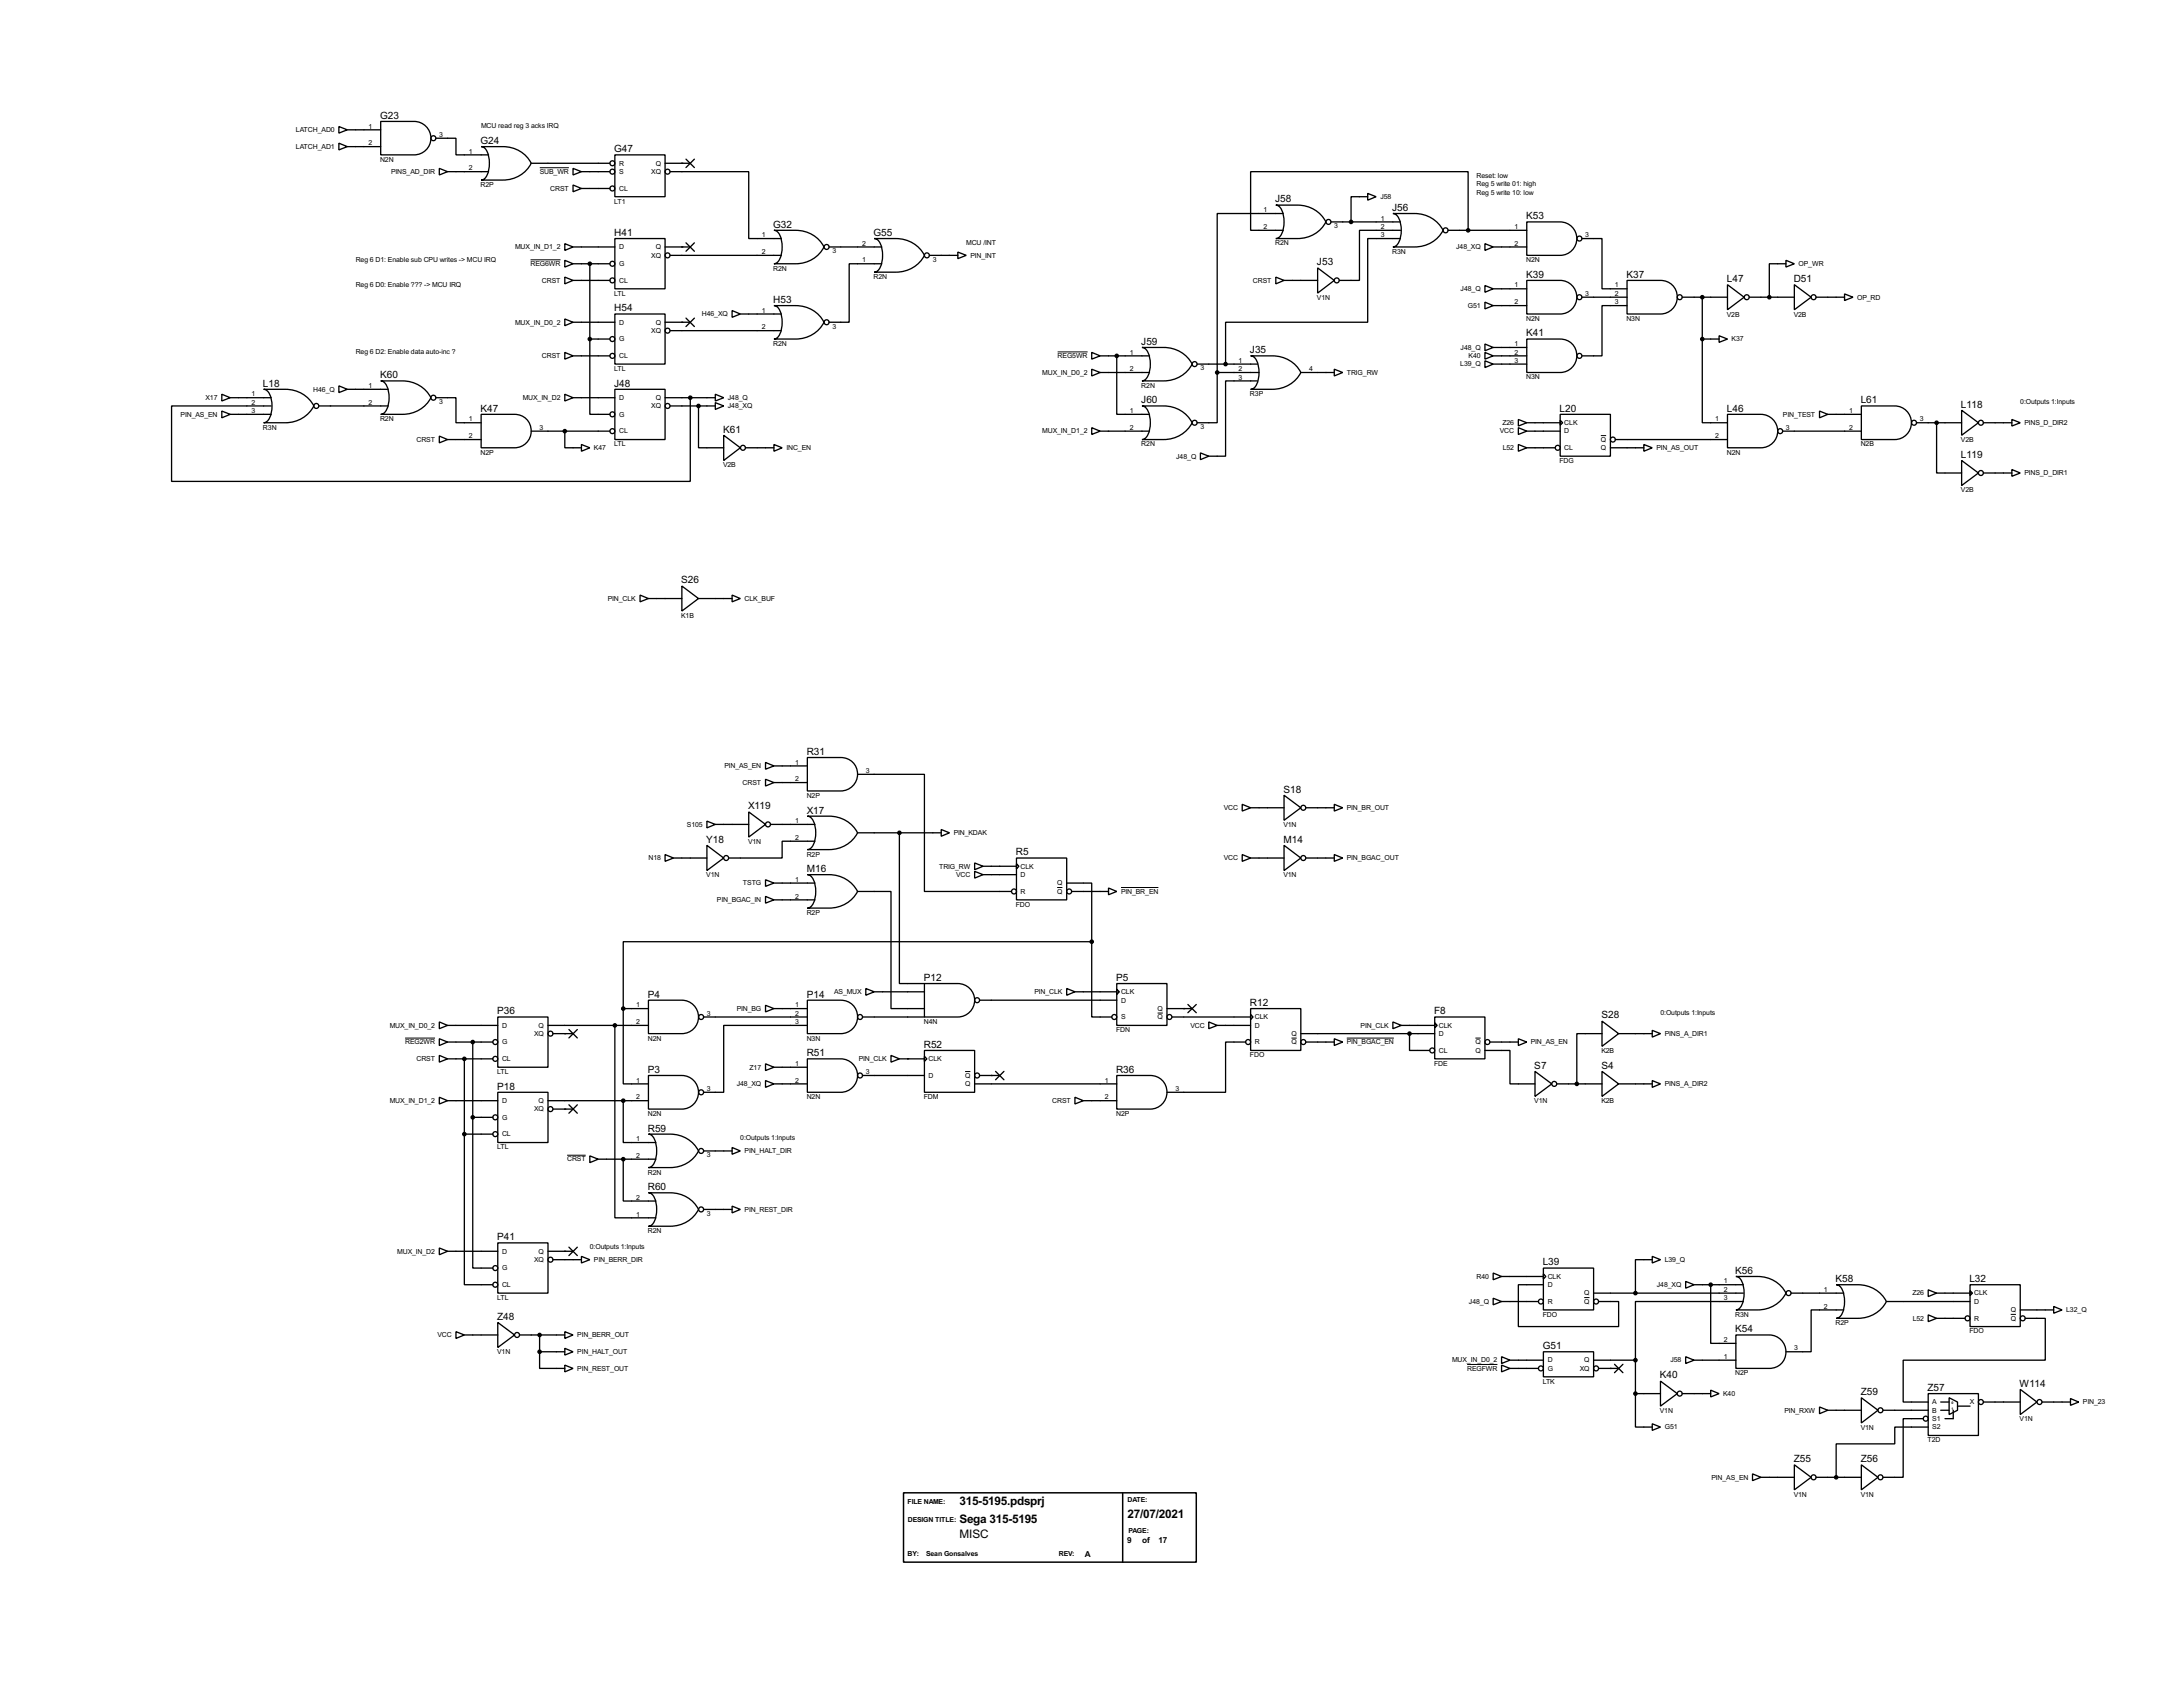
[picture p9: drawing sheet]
<svg xmlns="http://www.w3.org/2000/svg" width="663mm" height="510mm" viewBox="0 0 663 510" stroke-linecap="round" stroke-linejoin="round" font-family="sans-serif">
<defs><g id="words">
<g font-size="4">
<text x="291.4" y="456.6">315-5195.pdsprj</text>
<text x="342.4" y="460.7">27/07/2021</text>
<text x="291.4" y="466.8">MISC</text>
<text x="291.4" y="462.4">Sega 315-5195</text>
</g>
<g font-size="3.4">
<text x="115.4" y="36">G23</text>
<text x="145.9" y="43.7">G24</text>
<text x="186.5" y="46.2">G47</text>
<text x="387.2" y="61.4">J58</text>
<text x="422.8" y="64">J56</text>
<text x="186.5" y="71.6">H41</text>
<text x="234.8" y="69.1">G32</text>
<text x="265.3" y="71.6">G55</text>
<text x="463.4" y="66.5">K53</text>
<text x="399.9" y="80.5">J53</text>
<text x="463.4" y="84.3">K39</text>
<text x="493.9" y="84.3">K37</text>
<text x="524.4" y="85.6">L47</text>
<text x="544.7" y="85.6">D51</text>
<text x="186.5" y="94.5">H54</text>
<text x="234.8" y="92">H53</text>
<text x="346.6" y="104.7">J59</text>
<text x="379.6" y="107.2">J35</text>
<text x="463.4" y="102.1">K41</text>
<text x="79.9" y="117.4">L18</text>
<text x="115.4" y="114.8">K60</text>
<text x="186.5" y="117.4">J48</text>
<text x="145.9" y="124.9">K47</text>
<text x="346.6" y="122.4">J60</text>
<text x="473.6" y="124.9">L20</text>
<text x="524.4" y="124.9">L46</text>
<text x="565" y="122.4">L61</text>
<text x="595.5" y="123.7">L118</text>
<text x="219.6" y="131.3">K61</text>
<text x="595.5" y="139">L119</text>
<text x="206.9" y="177.1">S26</text>
<text x="245" y="229.1">R31</text>
<text x="227.2" y="245.6">X119</text>
<text x="389.7" y="240.6">S18</text>
<text x="245" y="246.9">X17</text>
<text x="214.5" y="255.8">Y18</text>
<text x="389.7" y="255.8">M14</text>
<text x="308.5" y="259.6">R5</text>
<text x="245" y="264.7">M16</text>
<text x="280.5" y="297.7">P12</text>
<text x="338.9" y="297.7">P5</text>
<text x="196.7" y="302.8">P4</text>
<text x="245" y="302.8">P14</text>
<text x="379.6" y="305.3">R12</text>
<text x="151" y="307.9">P36</text>
<text x="435.5" y="307.9">F8</text>
<text x="486.3" y="309.1">S28</text>
<text x="245" y="320.6">R51</text>
<text x="280.5" y="318">R52</text>
<text x="196.7" y="325.6">P3</text>
<text x="338.9" y="325.6">R36</text>
<text x="465.9" y="324.4">S7</text>
<text x="486.3" y="324.4">S4</text>
<text x="151" y="330.7">P18</text>
<text x="196.7" y="343.4">R59</text>
<text x="196.7" y="361.2">R60</text>
<text x="151" y="376.4">P41</text>
<text x="468.5" y="384.1">L39</text>
<text x="526.9" y="386.6">K56</text>
<text x="557.4" y="389.1">K58</text>
<text x="598" y="389.1">L32</text>
<text x="151" y="400.6">Z48</text>
<text x="526.9" y="404.4">K54</text>
<text x="468.5" y="409.5">G51</text>
<text x="504" y="418.4">K40</text>
<text x="565" y="423.4">Z59</text>
<text x="585.3" y="422.2">Z57</text>
<text x="613.3" y="420.9">W114</text>
<text x="544.7" y="443.8">Z55</text>
<text x="565" y="443.8">Z56</text>
</g>
<g font-size="2.8">
<text x="329.4" y="472.5">A</text>
<text x="342.3" y="468.4">9</text>
<text x="346.9" y="468.4">of</text>
<text x="351.8" y="468.4">17</text>
</g>
<g font-size="2.4">
<text x="89.9" y="40.1">LATCH_AD0</text>
<text x="111.9" y="39">1</text>
<text x="133.4" y="41.6">3</text>
<text x="146.1" y="38.8">MCU read reg 3 acks IRQ</text>
<text x="89.9" y="45.2">LATCH_AD1</text>
<text x="111.9" y="44.1">2</text>
<text x="142.4" y="46.6">1</text>
<text x="115.4" y="49.1">N2N</text>
<text x="118.8" y="52.8">PINS_AD_DIR</text>
<text x="142.4" y="51.7">2</text>
<text x="163.9" y="52.8">SUB_WR</text>
<text x="188" y="52.8">S</text>
<text x="188" y="50.2">R</text>
<text x="197.8" y="52.8">XQ</text>
<text x="199.1" y="50.2">Q</text>
<text x="145.9" y="56.8">R2P</text>
<text x="167.1" y="57.9">CRST</text>
<text x="188" y="57.9">CL</text>
<text x="448.4" y="54">Reset: low</text>
<text x="448.4" y="56.5">Reg 5 write 01: high</text>
<text x="448.4" y="59.1">Reg 5 write 10: low</text>
<text x="186.5" y="61.8">LT1</text>
<text x="383.7" y="64.4">1</text>
<text x="419.2" y="60.4">J58</text>
<text x="231.3" y="72">1</text>
<text x="383.7" y="69.5">2</text>
<text x="405.2" y="69.2">3</text>
<text x="419.3" y="67">1</text>
<text x="419.3" y="69.5">2</text>
<text x="419.3" y="72">3</text>
<text x="459.9" y="69.5">1</text>
<text x="481.4" y="72">3</text>
<text x="156.5" y="75.6">MUX_IN_D1_2</text>
<text x="188" y="75.6">D</text>
<text x="199.1" y="75.6">Q</text>
<text x="231.3" y="77.1">2</text>
<text x="252.8" y="76.9">3</text>
<text x="261.8" y="74.6">2</text>
<text x="293.4" y="74.3">MCU /INT</text>
<text x="387.2" y="74.5">R2N</text>
<text x="422.8" y="77">R3N</text>
<text x="442.2" y="75.6">J48_XQ</text>
<text x="459.9" y="74.6">2</text>
<text x="108" y="79.4">Reg 6 D1: Enable sub CPU writes -&gt; MCU IRQ</text>
<text x="161.1" y="80.8">REG6WR</text>
<text x="188" y="80.8">G</text>
<text x="197.8" y="78.2">XQ</text>
<text x="234.8" y="82.2">R2N</text>
<text x="261.8" y="79.7">1</text>
<text x="283.3" y="79.4">3</text>
<text x="294.7" y="78.2">PIN_INT</text>
<text x="463.4" y="79.6">N2N</text>
<text x="546.2" y="80.8">OP_WR</text>
<text x="108" y="87">Reg 6 D0: Enable ??? -&gt; MCU IRQ</text>
<text x="164.6" y="85.8">CRST</text>
<text x="186.5" y="89.7">LTL</text>
<text x="188" y="85.8">CL</text>
<text x="265.3" y="84.7">R2N</text>
<text x="380.5" y="85.8">CRST</text>
<text x="443.5" y="88.3">J48_Q</text>
<text x="459.9" y="87.3">1</text>
<text x="481.4" y="89.8">3</text>
<text x="490.4" y="87.3">1</text>
<text x="490.4" y="89.8">2</text>
<text x="213.1" y="96">H46_XQ</text>
<text x="231.3" y="94.9">1</text>
<text x="399.9" y="91">V1N</text>
<text x="445.7" y="93.5">G51</text>
<text x="459.9" y="92.4">2</text>
<text x="490.4" y="92.4">3</text>
<text x="563.9" y="90.9">OP_RD</text>
<text x="156.5" y="98.5">MUX_IN_D0_2</text>
<text x="188" y="98.5">D</text>
<text x="197.8" y="101">XQ</text>
<text x="199.1" y="98.5">Q</text>
<text x="231.3" y="100">2</text>
<text x="252.8" y="99.7">3</text>
<text x="463.4" y="97.4">N2N</text>
<text x="493.9" y="97.4">N3N</text>
<text x="524.4" y="96.1">V2B</text>
<text x="544.7" y="96.1">V2B</text>
<text x="108" y="107.3">Reg 6 D2: Enable data auto-inc ?</text>
<text x="188" y="103.6">G</text>
<text x="234.8" y="105">R2N</text>
<text x="343.1" y="107.6">1</text>
<text x="443.5" y="106.2">J48_Q</text>
<text x="459.9" y="105.1">1</text>
<text x="459.9" y="107.6">2</text>
<text x="525.8" y="103.6">K37</text>
<text x="164.6" y="108.7">CRST</text>
<text x="186.5" y="112.6">LTL</text>
<text x="188" y="108.7">CL</text>
<text x="316.5" y="113.7">MUX_IN_D0_2</text>
<text x="321.2" y="108.7">REG5WR</text>
<text x="343.1" y="112.7">2</text>
<text x="364.5" y="112.4">3</text>
<text x="376.1" y="110.1">1</text>
<text x="376.1" y="112.7">2</text>
<text x="397.6" y="112.7">4</text>
<text x="409" y="113.7">TRIG_RW</text>
<text x="443.4" y="111.2">L39_Q</text>
<text x="446" y="108.7">K40</text>
<text x="459.9" y="110.1">3</text>
<text x="95.1" y="118.9">H46_Q</text>
<text x="111.9" y="117.8">1</text>
<text x="346.6" y="117.7">R2N</text>
<text x="376.1" y="115.2">3</text>
<text x="463.4" y="115.1">N3N</text>
<text x="62.4" y="121.4">X17</text>
<text x="76.4" y="120.3">1</text>
<text x="76.4" y="122.8">2</text>
<text x="76.4" y="125.4">3</text>
<text x="111.9" y="122.8">2</text>
<text x="133.4" y="122.6">3</text>
<text x="158.8" y="121.4">MUX_IN_D2</text>
<text x="188" y="121.4">D</text>
<text x="197.8" y="123.9">XQ</text>
<text x="199.1" y="121.4">Q</text>
<text x="221" y="123.9">J48_XQ</text>
<text x="221" y="121.4">J48_Q</text>
<text x="343.1" y="125.4">1</text>
<text x="379.6" y="120.3">R3P</text>
<text x="561.5" y="125.4">1</text>
<text x="613.5" y="122.6">0:Outputs 1:Inputs</text>
<text x="54.9" y="126.4">PIN_AS_EN</text>
<text x="79.9" y="130.4">R3N</text>
<text x="115.4" y="127.8">R2N</text>
<text x="142.4" y="127.9">1</text>
<text x="163.9" y="130.5">3</text>
<text x="188" y="126.4">G</text>
<text x="188" y="131.6">CL</text>
<text x="316.5" y="131.6">MUX_IN_D1_2</text>
<text x="343.1" y="130.5">2</text>
<text x="364.5" y="130.2">3</text>
<text x="455.4" y="131.6">VCC</text>
<text x="456.2" y="129">Z26</text>
<text x="475" y="129">CLK</text>
<text x="475" y="131.6">D</text>
<text x="520.9" y="127.9">1</text>
<text x="541.4" y="126.4">PIN_TEST</text>
<text x="542.3" y="130.5">3</text>
<text x="561.5" y="130.5">2</text>
<text x="583" y="127.9">3</text>
<text x="614.7" y="129">PINS_D_DIR2</text>
<text x="126.5" y="134.1">CRST</text>
<text x="142.4" y="133">2</text>
<text x="180.4" y="136.6">K47</text>
<text x="186.5" y="135.5">LTL</text>
<text x="238.8" y="136.6">INC_EN</text>
<text x="346.6" y="135.5">R2N</text>
<text x="456.3" y="136.6">L52</text>
<text x="475" y="136.6">CL</text>
<text x="486.1" y="136.6">Q</text>
<text x="486.1" y="134.1">Q</text>
<text x="503" y="136.6">PIN_AS_OUT</text>
<text x="520.9" y="133">2</text>
<text x="565" y="135.5">N2B</text>
<text x="595.5" y="134.2">V2B</text>
<text x="145.9" y="138">N2P</text>
<text x="219.6" y="141.8">V2B</text>
<text x="357.2" y="139.1">J48_Q</text>
<text x="473.6" y="140.5">FDG</text>
<text x="524.4" y="138">N2N</text>
<text x="595.5" y="149.5">V2B</text>
<text x="614.7" y="144.3">PINS_D_DIR1</text>
<text x="184.6" y="182.4">PIN_CLK</text>
<text x="226.1" y="182.4">CLK_BUF</text>
<text x="206.9" y="187.6">K1B</text>
<text x="220" y="233.2">PIN_AS_EN</text>
<text x="241.5" y="232.1">1</text>
<text x="225.5" y="238.2">CRST</text>
<text x="241.5" y="237.1">2</text>
<text x="262.9" y="234.6">3</text>
<text x="245" y="242.2">N2P</text>
<text x="371.6" y="245.9">VCC</text>
<text x="409" y="245.9">PIN_BR_OUT</text>
<text x="208.6" y="250.9">S105</text>
<text x="241.5" y="249.8">1</text>
<text x="389.7" y="251.1">V1N</text>
<text x="227.2" y="256.2">V1N</text>
<text x="241.5" y="254.9">2</text>
<text x="289.6" y="253.5">PIN_KDAK</text>
<text x="196.9" y="261.1">N18</text>
<text x="245" y="260">R2P</text>
<text x="285.2" y="263.6">TRIG_RW</text>
<text x="309.9" y="263.6">CLK</text>
<text x="371.6" y="261.1">VCC</text>
<text x="409" y="261.1">PIN_BGAC_OUT</text>
<text x="214.5" y="266.3">V1N</text>
<text x="225.6" y="268.7">TSTG</text>
<text x="241.5" y="267.6">1</text>
<text x="290.3" y="266.2">VCC</text>
<text x="309.9" y="266.2">D</text>
<text x="321" y="268.7">Q</text>
<text x="389.7" y="266.3">V1N</text>
<text x="217.7" y="273.8">PIN_BGAC_IN</text>
<text x="241.5" y="272.7">2</text>
<text x="308.5" y="275.2">FDO</text>
<text x="309.9" y="271.3">R</text>
<text x="321" y="271.3">Q</text>
<text x="340.4" y="271.3">PIN_BR_EN</text>
<text x="245" y="277.7">R2P</text>
<text x="193.2" y="305.7">1</text>
<text x="241.5" y="305.7">1</text>
<text x="253.3" y="301.7">AS_MUX</text>
<text x="314.1" y="301.7">PIN_CLK</text>
<text x="340.4" y="301.7">CLK</text>
<text x="340.4" y="304.3">D</text>
<text x="118.4" y="311.9">MUX_IN_D0_2</text>
<text x="152.5" y="311.9">D</text>
<text x="163.6" y="311.9">Q</text>
<text x="193.2" y="310.8">2</text>
<text x="214.7" y="308.3">3</text>
<text x="223.7" y="306.8">PIN_BG</text>
<text x="241.5" y="308.3">2</text>
<text x="241.5" y="310.8">3</text>
<text x="280.5" y="310.8">N4N</text>
<text x="340.4" y="309.4">S</text>
<text x="351.5" y="306.8">Q</text>
<text x="351.5" y="309.4">Q</text>
<text x="361.5" y="311.9">VCC</text>
<text x="381.1" y="309.4">CLK</text>
<text x="381.1" y="311.9">D</text>
<text x="413.2" y="311.9">PIN_CLK</text>
<text x="436.9" y="311.9">CLK</text>
<text x="504.2" y="308">0:Outputs 1:Inputs</text>
<text x="123" y="317">REG2WR</text>
<text x="152.5" y="317">G</text>
<text x="162.2" y="314.4">XQ</text>
<text x="196.7" y="315.8">N2N</text>
<text x="245" y="315.8">N3N</text>
<text x="338.9" y="313.3">FDN</text>
<text x="381.1" y="317">R</text>
<text x="392.2" y="314.4">Q</text>
<text x="392.2" y="317">Q</text>
<text x="409" y="317">PIN_BGAC_EN</text>
<text x="436.9" y="314.4">D</text>
<text x="448" y="317">Q</text>
<text x="464.9" y="317">PIN_AS_EN</text>
<text x="505.5" y="314.4">PINS_A_DIR1</text>
<text x="126.5" y="322.1">CRST</text>
<text x="152.5" y="322.1">CL</text>
<text x="241.5" y="323.5">1</text>
<text x="260.8" y="322.1">PIN_CLK</text>
<text x="282" y="322.1">CLK</text>
<text x="379.6" y="320.9">FDO</text>
<text x="435.5" y="323.5">FDE</text>
<text x="436.9" y="319.5">CL</text>
<text x="448" y="319.5">Q</text>
<text x="486.3" y="319.7">K2B</text>
<text x="151" y="326">LTL</text>
<text x="193.2" y="328.6">1</text>
<text x="223.7" y="329.7">J48_XQ</text>
<text x="227.6" y="324.6">Z17</text>
<text x="241.5" y="328.6">2</text>
<text x="262.9" y="326">3</text>
<text x="282" y="327.1">D</text>
<text x="293.1" y="329.7">Q</text>
<text x="293.1" y="327.1">Q</text>
<text x="335.5" y="328.6">1</text>
<text x="505.5" y="329.7">PINS_A_DIR2</text>
<text x="118.4" y="334.8">MUX_IN_D1_2</text>
<text x="152.5" y="334.8">D</text>
<text x="163.6" y="334.8">Q</text>
<text x="193.2" y="333.7">2</text>
<text x="214.7" y="331.1">3</text>
<text x="245" y="333.6">N2N</text>
<text x="280.5" y="333.6">FDM</text>
<text x="319.5" y="334.8">CRST</text>
<text x="335.5" y="333.7">2</text>
<text x="356.9" y="331.1">3</text>
<text x="465.9" y="334.9">V1N</text>
<text x="486.3" y="334.9">K2B</text>
<text x="152.5" y="339.8">G</text>
<text x="162.2" y="337.3">XQ</text>
<text x="196.7" y="338.7">N2N</text>
<text x="338.9" y="338.7">N2P</text>
<text x="152.5" y="344.9">CL</text>
<text x="193.2" y="346.4">1</text>
<text x="224.8" y="346.1">0:Outputs 1:Inputs</text>
<text x="151" y="348.9">LTL</text>
<text x="172.2" y="352.5">CRST</text>
<text x="193.2" y="351.4">2</text>
<text x="214.7" y="351.2">3</text>
<text x="226.1" y="350">PIN_HALT_DIR</text>
<text x="196.7" y="356.5">R2N</text>
<text x="193.2" y="364.1">2</text>
<text x="193.2" y="369.2">1</text>
<text x="214.7" y="369">3</text>
<text x="226.1" y="367.8">PIN_REST_DIR</text>
<text x="196.7" y="374.3">R2N</text>
<text x="120.7" y="380.5">MUX_IN_D2</text>
<text x="152.5" y="380.5">D</text>
<text x="162.2" y="383">XQ</text>
<text x="163.6" y="380.5">Q</text>
<text x="179.1" y="379.1">0:Outputs 1:Inputs</text>
<text x="180.4" y="383">PIN_BERR_DIR</text>
<text x="505.5" y="383">L39_Q</text>
<text x="152.5" y="385.6">G</text>
<text x="448.4" y="388.1">R40</text>
<text x="470" y="388.1">CLK</text>
<text x="523.4" y="389.5">1</text>
<text x="151" y="394.6">LTL</text>
<text x="152.5" y="390.6">CL</text>
<text x="446.1" y="395.7">J48_Q</text>
<text x="470" y="390.6">D</text>
<text x="470" y="395.7">R</text>
<text x="481.1" y="393.2">Q</text>
<text x="481.1" y="395.7">Q</text>
<text x="503.1" y="390.6">J48_XQ</text>
<text x="523.4" y="392.1">2</text>
<text x="523.4" y="394.6">3</text>
<text x="553.9" y="392.1">1</text>
<text x="580.7" y="393.2">Z26</text>
<text x="599.5" y="393.2">CLK</text>
<text x="599.5" y="395.7">D</text>
<text x="468.5" y="399.7">FDO</text>
<text x="526.9" y="399.7">R3N</text>
<text x="553.9" y="397.2">2</text>
<text x="580.8" y="400.8">L52</text>
<text x="599.5" y="400.8">R</text>
<text x="610.6" y="398.3">Q</text>
<text x="610.6" y="400.8">Q</text>
<text x="627.4" y="398.3">L32_Q</text>
<text x="132.9" y="405.9">VCC</text>
<text x="175.3" y="405.9">PIN_BERR_OUT</text>
<text x="523.4" y="407.3">2</text>
<text x="557.4" y="402.2">R2P</text>
<text x="598" y="404.7">FDO</text>
<text x="151" y="411.1">V1N</text>
<text x="175.3" y="411">PIN_HALT_OUT</text>
<text x="441" y="413.5">MUX_IN_D0_2</text>
<text x="470" y="413.5">D</text>
<text x="481.1" y="413.5">Q</text>
<text x="507.2" y="413.5">J58</text>
<text x="523.4" y="412.4">1</text>
<text x="544.9" y="409.9">3</text>
<text x="175.3" y="416">PIN_REST_OUT</text>
<text x="445.5" y="416">REGFWR</text>
<text x="468.5" y="420">LTK</text>
<text x="470" y="416">G</text>
<text x="479.7" y="416">XQ</text>
<text x="526.9" y="417.4">N2P</text>
<text x="523.3" y="423.7">K40</text>
<text x="504" y="428.9">V1N</text>
<text x="541.9" y="428.7">PIN_RXW</text>
<text x="586.8" y="426.2">A</text>
<text x="586.8" y="428.7">B</text>
<text x="586.8" y="431.3">S1</text>
<text x="598.1" y="426.2">X</text>
<text x="613.3" y="431.4">V1N</text>
<text x="632.5" y="426.2">PIN_23</text>
<text x="505.5" y="433.8">G51</text>
<text x="565" y="434">V1N</text>
<text x="585.3" y="437.8">T2D</text>
<text x="586.8" y="433.8">S2</text>
<text x="519.7" y="449.1">PIN_AS_EN</text>
<text x="342.4" y="456">DATE:</text>
<text x="544.7" y="454.3">V1N</text>
<text x="565" y="454.3">V1N</text>
<text x="275.6" y="456.5">FILE NAME:</text>
<text x="275.7" y="461.9">DESIGN TITLE:</text>
<text x="342.7" y="465.4">PAGE:</text>
<text x="275.6" y="472.2">BY:</text>
<text x="281.2" y="472.2">Sean Gonsalves</text>
<text x="321.5" y="472.3">REV:</text>
</g>
<g font-size="1.2">
<text x="592.6" y="426.2">0</text>
<text x="592.6" y="428">1</text>
</g>
</g></defs>
<g fill="none" stroke="#000" stroke-width=".4">
<path d="M102.9 38.4l2.6 1-2.6 1zM105.5 39.4h10.1M115.6 36.9h10.2a5.1 5.1 0 0 1 5.1 5 5.1 5.1 0 0 1-5.1 5.1h-10.2zM102.9 43.5l2.6 1-2.6 1zM105.5 44.5h10.1M132.4 42h6.1v5h9.9M133.4 51.1l2.5 1-2.5 1zM135.9 52.1h12.5M146.1 44.5h6.6a9.4 9.4 0 0 1 8.6 5.1 9.5 9.5 0 0 1-8.6 5.1h-6.6a3.2 3.2 0 0 0 2.3-3.2 7.8 7.8 0 0 0-1.3-6.6zM161.3 49.6h23.9M174 56.2l2.6 1-2.6 1zM174 51.1l2.6 1-2.6 1z"/>
<path d="M176.6 52.1h8.6M176.6 57.2h8.6M186.7 47h15.3v12.7h-15.3zM202 49.6h7.6M203.5 52.1h23.9v20.3h9.9M208.3 48.3l2.6 2.6M210.9 48.3l-2.6 2.6M415.3 58.7l2.6 1-2.6 1.1zM415.3 59.7h-5v7.7M171.5 74l2.5 1-2.5 1zM171.5 79l2.5 1.1-2.5 1zM174 75h12.7"/>
<path d="M186.7 72.4h15.3v15.3h-15.3zM202 75h7.6M203.5 77.5h33.8M208.3 73.7l2.6 2.6M210.9 73.7l-2.6 2.6M235 69.9h6.6a9.4 9.4 0 0 1 8.6 5.1 9.5 9.5 0 0 1-8.6 5.1h-6.6a3.2 3.2 0 0 0 2.3-3.2 7.8 7.8 0 0 0-1.3-6.6zM251.8 75h16M265.5 72.4h6.6a9.6 9.6 0 0 1 8.6 5.1 9.5 9.5 0 0 1-8.6 5.1h-6.6a3.2 3.2 0 0 0 2.3-3.1 7.8 7.8 0 0 0-1.3-6.7zM282.2 77.5h8.7M290.9 76.5l2.5 1-2.5 1zM387.4 62.3h6.6a9.5 9.5 0 0 1 8.6 5.1 9.4 9.4 0 0 1-8.6 5h-6.6a3.1 3.1 0 0 0 2.3-3.1 7.9 7.9 0 0 0-1.3-6.6zM389.7 64.8h-20.1v48.3"/>
<path d="M389.7 69.9h-9.9v-17.8h66v17.8M404.2 67.4h21.1M423 64.8h6.6a9.6 9.6 0 0 1 8.6 5.1 9.6 9.6 0 0 1-8.6 5.1h-6.6a3.2 3.2 0 0 0 2.3-3.2 7.7 7.7 0 0 0-1.3-6.6zM425.3 69.9h-12.5v15.2h-6.1M425.3 72.4h-10v25.4h-43.1v12.7M439.7 69.9h23.9M450.9 74l2.5 1-2.5 1zM453.4 75h10.2M463.6 67.4h10.2a5.1 5.1 0 0 1 5 5 5.1 5.1 0 0 1-5 5.1h-10.2zM480.4 72.4h6.1v15.3h7.6M542.3 79l2.6 1.1-2.6 1zM171.5 96.8l2.5 1-2.5 1.1z"/>
<path d="M171.5 84.1l2.5 1-2.5 1.1zM174 80.1h11.2M174 97.8h12.7M174 85.1h11.2M179.1 80.1v22.8M186.7 95.3h15.3v15.2h-15.3zM202 97.8h7.6M208.3 96.6l2.6 2.5M210.9 96.6l-2.6 2.5M222.3 94.3l2.5 1-2.5 1zM224.8 95.3h12.5M235 92.8h6.6a9.4 9.4 0 0 1 8.6 5 9.5 9.5 0 0 1-8.6 5.1h-6.6a3.2 3.2 0 0 0 2.3-3.1 7.8 7.8 0 0 0-1.3-6.6z"/>
<path d="M267.8 80.1h-9.9v17.7h-6.1M387.4 84.1l2.5 1-2.5 1.1zM389.9 85.1h10.2M400.1 81.3l5.1 3.8-5.1 3.9zM450.9 86.7l2.5 1-2.5 1zM450.9 91.7l2.5 1.1-2.5 1zM453.4 87.7h10.2M453.4 92.8h10.2M463.6 85.1h10.2a5.1 5.1 0 0 1 5 5.1 5.1 5.1 0 0 1-5 5.1h-10.2zM480.4 90.2h13.7M494.1 85.1h10.1a5.1 5.1 0 0 1 5.1 5.1 5.1 5.1 0 0 1-5.1 5.1h-10.1zM494.1 92.8h-7.6v15.2h-6.1"/>
<path d="M510.8 90.2h13.8M516.9 90.2v12.7M524.6 86.4l5 3.8-5 3.8zM531.2 90.2h13.7M542.3 80.1h-5v10.1M544.9 86.4l5.1 3.8-5.1 3.8zM551.5 90.2h8.6M560.1 89.2l2.6 1-2.6 1zM67.4 119.7l2.5 1-2.5 1zM80.1 118.2h6.6a9.6 9.6 0 0 1 8.6 5 9.6 9.6 0 0 1-8.6 5.1h-6.6a3.2 3.2 0 0 0 2.3-3.1 7.6 7.6 0 0 0-1.3-6.6zM102.9 117.1l2.6 1.1-2.6 1zM105.5 118.2h12.4"/>
<path d="M115.6 115.6h6.6a9.6 9.6 0 0 1 8.7 5.1 9.6 9.6 0 0 1-8.7 5.1h-6.6a3.2 3.2 0 0 0 2.4-3.2 7.7 7.7 0 0 0-1.4-6.6zM171.5 119.7l2.5 1-2.5 1zM171.5 107l2.5 1-2.5 1zM174 108h11.2M179.1 102.9v22.9h6.1M179.1 102.9h6.1M186.7 118.2h15.3v15.2h-15.3zM203.5 100.4h33.8M217.2 119.7l2.6 1-2.6 1zM331.5 112.1l2.6 1-2.6 1zM331.5 107l2.6 1-2.6 1zM334.1 113.1h15"/>
<path d="M334.1 108h15M339.1 108v17.8h10M346.8 105.5h6.6a9.6 9.6 0 0 1 8.6 5 9.6 9.6 0 0 1-8.6 5.1h-6.6a3.2 3.2 0 0 0 2.3-3.1 7.6 7.6 0 0 0-1.3-6.6zM363.5 110.5h18.3M369.6 113.1v15.2h-6.1M369.6 113.1h12.7M379.8 108h6.6a9.5 9.5 0 0 1 8.6 5.1 9.5 9.5 0 0 1-8.6 5.1h-6.6a3.2 3.2 0 0 0 2.3-3.2 7.7 7.7 0 0 0-1.3-6.6zM381.8 115.6h-9.6v22.9h-5.1M395 113.1h10.2M405.2 112.1l2.5 1-2.5 1zM450.9 104.4l2.5 1.1-2.5 1zM450.9 107l2.5 1-2.5 1z"/>
<path d="M450.9 109.5l2.5 1-2.5 1.1zM453.4 110.5h10.2M453.4 105.5h10.2M453.4 108h10.2M463.6 102.9h10.2a5.1 5.1 0 0 1 5 5.1 5.1 5.1 0 0 1-5 5.1h-10.2zM516.9 102.9v25.4h7.7M516.9 102.9h5.1M522 101.9l2.6 1-2.6 1zM67.4 124.8l2.5 1-2.5 1zM69.9 120.7h12.5M69.9 125.8h12.5M96.8 123.2h21.1"/>
<path d="M132.4 120.7h6.1v7.6h7.6M133.4 132.4l2.5 1-2.5 1zM135.9 133.4h10.2M146.1 125.8h10.2a5.1 5.1 0 0 1 5 5 5.1 5.1 0 0 1-5 5.1h-10.2zM161.3 130.9h23.9M171.5 130.9v5h5.1M174 120.7h12.7M176.6 134.9l2.5 1-2.5 1.1zM202 120.7h15.2M203.5 123.2h13.7M209.6 120.7v25.4h-157.5v-22.9h30.3M212.1 123.2v12.7h7.7"/>
<path d="M217.2 122.2l2.6 1-2.6 1.1zM219.8 132.1l5 3.8-5 3.9zM226.4 135.9h8.6M235 134.9l2.5 1-2.5 1.1zM331.5 129.8l2.6 1.1-2.6 1zM334.1 130.9h15M346.8 123.2h6.6a9.6 9.6 0 0 1 8.6 5.1 9.6 9.6 0 0 1-8.6 5.1h-6.6a3.2 3.2 0 0 0 2.3-3.1 7.7 7.7 0 0 0-1.3-6.7zM364.5 137.5l2.6 1-2.6 1zM461.1 129.8l2.5 1.1-2.5 1zM461.1 127.3l2.5 1-2.5 1zM461.1 134.9l2.5 1-2.5 1.1zM463.6 130.9h10.2"/>
<path d="M463.6 128.3h10.2M463.6 135.9h8.6M473.8 125.8h15.2v12.7h-15.2zM473.8 127.6l.7 .7-.7 .8zM489 135.9h10.2M490.5 133.4h34.1M499.2 134.9l2.5 1-2.5 1.1zM524.6 125.8h10.1a5.1 5.1 0 0 1 5.1 5 5.1 5.1 0 0 1-5.1 5.1h-10.1zM541.3 130.9h23.9M552.5 124.8l2.5 1-2.5 1zM555 125.8h10.2M565.2 123.2h10.2a5.1 5.1 0 0 1 5 5.1 5.1 5.1 0 0 1-5 5.1h-10.2z"/>
<path d="M582 128.3h13.7M588.1 128.3v15.3h7.6M595.7 124.5l5.1 3.8-5.1 3.8zM595.7 139.8l5.1 3.8-5.1 3.8zM602.3 128.3h8.6M610.9 127.3l2.6 1-2.6 1zM602.3 143.6h8.6M610.9 142.5l2.6 1.1-2.6 1zM207.1 177.9l5 3.8-5 3.8zM194.4 180.6l2.5 1.1-2.5 1zM196.9 181.7h10.2M212.1 181.7h10.2"/>
<path d="M222.3 180.6l2.5 1.1-2.5 1zM232.5 231.4l2.5 1.1-2.5 1zM232.5 236.5l2.5 1-2.5 1.1zM235 232.5h10.2M235 237.5h10.2M245.2 229.9h10.1a5.1 5.1 0 0 1 5.1 5.1 5.1 5.1 0 0 1-5.1 5.1h-10.1zM260.4 235h20.3v35.6h26.4M202 259.4l2.5 1-2.5 1zM214.7 256.6l5.1 3.8-5.1 3.8zM214.7 249.2l2.5 1-2.5 1.1zM217.2 250.2h10.2M227.4 246.4l5.1 3.8-5.1 3.9z"/>
<path d="M234 250.2h13.5M245.2 247.7h6.6a9.6 9.6 0 0 1 8.6 5.1 9.6 9.6 0 0 1-8.6 5.1h-6.6a3.2 3.2 0 0 0 2.3-3.2 7.6 7.6 0 0 0-1.3-6.6zM247.5 255.3h-10v5.1h-16.2M260.4 252.8h25.4M273.1 252.8v45.7h7.6M285.8 251.8l2.5 1-2.5 1zM377.2 244.1l2.6 1.1-2.6 1zM377.2 259.4l2.6 1-2.6 1zM379.8 245.2h10.1M389.9 241.4l5.1 3.8-5.1 3.8zM389.9 256.6l5.1 3.8-5.1 3.8zM396.5 245.2h8.7"/>
<path d="M405.2 244.1l2.5 1.1-2.5 1zM405.2 259.4l2.5 1-2.5 1zM204.5 260.4h10.2M232.5 272.1l2.5 1-2.5 1zM232.5 267l2.5 1-2.5 1zM235 273.1h12.5M235 268h12.5M245.2 265.5h6.6a9.6 9.6 0 0 1 8.6 5.1 9.6 9.6 0 0 1-8.6 5h-6.6a3.2 3.2 0 0 0 2.3-3.1 7.7 7.7 0 0 0-1.3-6.6zM260.4 270.6h10.2v35.5h10.1M296 264.5l2.5 1-2.5 1zM296 261.9l2.5 1-2.5 1.1zM298.5 265.5h10.2"/>
<path d="M298.5 262.9h10.2M308.7 260.4h15.2v12.7h-15.2zM308.7 262.2l.7 .7-.7 .8zM323.9 268h7.6v17.8M325.4 270.6h11.2M336.6 269.5l2.5 1.1-2.5 1zM379.8 260.4h10.1M396.5 260.4h8.7M280.7 298.5h10.2a5.1 5.1 0 0 1 5.1 5.1 5.1 5.1 0 0 1-5.1 5.1h-10.2zM331.5 285.8h-142.2v20.3M331.5 285.8v22.9h6.1M339.1 298.5h15.3v12.7h-15.3z"/>
<path d="M133.4 310.2l2.5 1-2.5 1zM133.4 315.3l2.5 1-2.5 1zM135.9 316.3h13.8M135.9 311.2h15.3M143.6 316.3v22.8M151.2 308.7h15.2v15.2h-15.2zM166.4 311.2h30.5M167.9 313.7h6.1M172.8 312.5l2.5 2.5M175.3 312.5l-2.5 2.5M186.7 311.2v58.4h12.5M189.3 306.1v22.9h7.6"/>
<path d="M189.3 306.1h7.6M196.9 303.6h10.2a5.1 5.1 0 0 1 5 5 5.1 5.1 0 0 1-5 5.1h-10.2zM213.7 308.7h31.5M232.5 305.1l2.5 1-2.5 1zM235 306.1h10.2M245.2 303.6h10.1a5.1 5.1 0 0 1 5.1 5 5.1 5.1 0 0 1-5.1 5.1h-10.1zM245.2 311.2h-25.4v20.3h-6.1M261.9 308.7h18.8M262.9 300l2.6 1-2.6 1.1zM265.5 301h15.2M280.7 318.8h15.3v12.7h-15.3zM297.5 303.6h41.6"/>
<path d="M323.9 300l2.5 1-2.5 1.1zM326.4 301h12.7M339.1 300.3l.8 .7-.8 .8zM354.4 306.1h7.6M355.9 308.7h23.9M360.7 304.9l2.6 2.5M363.3 304.9l-2.6 2.5M367.1 310.2l2.5 1-2.5 1zM369.6 311.2h10.2M378.3 316.3h-6.1v15.2h-17.8M379.8 306.1h15.2v12.7h-15.2zM379.8 307.9l.7 .8-.7 .7z"/>
<path d="M395 313.7h40.7M396.5 316.3h8.7M405.2 315.3l2.5 1-2.5 1zM423 310.2l2.5 1-2.5 1zM425.5 311.2h10.2M428 313.7v5.1h6.1M435.7 308.7h15.2v12.7h-15.2zM435.7 310.4l.7 .8-.7 .8zM450.9 318.8h7.6v10.2h7.6M452.4 316.3h8.7M461.1 315.3l2.5 1-2.5 1zM486.5 309.9l5 3.8-5 3.9z"/>
<path d="M486.5 313.7h-7.7v15.3M491.5 313.7h10.2M501.7 312.7l2.5 1-2.5 1.1zM133.4 333l2.5 1.1-2.5 1zM133.4 320.3l2.5 1.1-2.5 1zM135.9 334.1h15.3M135.9 321.4h13.8M141 321.4v22.8M143.6 339.1v45.8h6.1M143.6 339.1h6.1M151.2 331.5h15.2v15.3h-15.2zM166.4 334.1h30.5"/>
<path d="M167.9 336.6h6.1M172.8 335.3l2.5 2.6M175.3 335.3l-2.5 2.6M189.3 334.1v12.7h9.9M196.9 326.4h10.2a5.1 5.1 0 0 1 5 5.1 5.1 5.1 0 0 1-5 5.1h-10.2zM232.5 328l2.5 1-2.5 1zM232.5 322.9l2.5 1-2.5 1zM235 329h10.2M235 323.9h10.2M245.2 321.4h10.1a5.1 5.1 0 0 1 5.1 5 5.1 5.1 0 0 1-5.1 5.1h-10.1zM261.9 326.4h18.8M270.6 320.3l2.5 1.1-2.5 1z"/>
<path d="M273.1 321.4h7.6M280.7 320.6l.8 .8-.8 .7zM296 329h43.1M297.5 326.4h6.1M302.3 325.2l2.6 2.5M304.9 325.2l-2.6 2.5M326.4 333l2.6 1.1-2.6 1zM329 334.1h10.1M339.1 326.4h10.2a5.1 5.1 0 0 1 5.1 5.1 5.1 5.1 0 0 1-5.1 5.1h-10.2zM466.1 325.2l5.1 3.8-5.1 3.8zM472.7 329h13.8M486.5 325.2l5 3.8-5 3.8z"/>
<path d="M491.5 329h10.2M501.7 328l2.5 1-2.5 1zM141 344.2v45.7h8.7M141 344.2h8.7M179.1 350.8l2.6 1-2.6 1.1zM181.7 351.8h17.5M189.3 351.8v12.7h9.9M196.9 344.2h6.6a9.5 9.5 0 0 1 8.6 5.1 9.4 9.4 0 0 1-8.6 5.1h-6.6a3.2 3.2 0 0 0 2.3-3.2 7.9 7.9 0 0 0-1.3-6.6zM213.7 349.3h8.6M222.3 348.3l2.5 1-2.5 1zM133.4 378.8l2.5 1-2.5 1zM135.9 379.8h15.3"/>
<path d="M151.2 377.2h15.2v15.3h-15.2zM166.4 379.8h7.6M172.8 378.5l2.5 2.6M175.3 378.5l-2.5 2.6M196.9 362h6.6a9.4 9.4 0 0 1 8.6 5.1 9.5 9.5 0 0 1-8.6 5.1h-6.6a3.2 3.2 0 0 0 2.3-3.2 7.8 7.8 0 0 0-1.3-6.6zM213.7 367.1h8.6M222.3 366.1l2.5 1-2.5 1zM167.9 382.3h8.7M176.6 381.3l2.5 1-2.5 1zM453.4 386.4l2.6 1-2.6 1zM453.4 394l2.6 1-2.6 1zM456 395h11.2"/>
<path d="M456 387.4h12.7M468.7 384.9h15.2v12.7h-15.2zM468.7 386.6l.7 .8-.7 .8zM468.7 389.9h-7.6v12.7h30.4v-7.6h-6.1M483.9 392.5h45.5M501.7 381.3l2.5 1-2.5 1zM501.7 382.3h-5.1v10.2M511.9 388.9l2.5 1-2.5 1.1zM514.4 389.9h15M519.5 389.9v17.8h7.6M527.1 387.4h6.6a9.4 9.4 0 0 1 8.6 5.1 9.5 9.5 0 0 1-8.6 5.1h-6.6a3.2 3.2 0 0 0 2.3-3.2 7.8 7.8 0 0 0-1.3-6.6zM529.4 395h-32.8v17.8"/>
<path d="M543.9 392.5h16M557.6 389.9h6.6a9.6 9.6 0 0 1 8.6 5.1 9.5 9.5 0 0 1-8.6 5.1h-6.6a3.2 3.2 0 0 0 2.3-3.1 7.8 7.8 0 0 0-1.3-6.7zM559.9 397.6h-9.9v12.7h-7.7M572.8 395h25.4M585.5 391.5l2.6 1-2.6 1zM585.5 399.1l2.6 1-2.6 1zM588.1 392.5h10.1M598.2 389.9h15.3v12.7h-15.3zM598.2 391.7l.8 .8-.8 .7zM613.5 397.6h10.1M623.6 396.5l2.6 1.1-2.6 1zM138.5 404.2l2.5 1-2.5 1z"/>
<path d="M141 405.2h10.2M151.2 401.4l5.1 3.8-5.1 3.8zM157.8 405.2h13.7M163.9 410.3v5h7.6M163.9 410.3h7.6M163.9 405.2v5.1M171.5 404.2l2.5 1-2.5 1zM171.5 409.2l2.5 1.1-2.5 1zM171.5 414.3l2.5 1-2.5 1.1zM456 411.8l2.5 1-2.5 1zM456 414.3l2.5 1-2.5 1.1zM458.5 412.8h10.2"/>
<path d="M458.5 415.3h8.7M468.7 410.3h15.2v7.6h-15.2zM483.9 412.8h12.7M485.4 415.3h6.1M490.3 414.1l2.5 2.5M492.8 414.1l-2.5 2.5M496.6 412.8v10.2M504.2 419.2l5.1 3.8-5.1 3.8zM511.9 411.8l2.5 1-2.5 1zM514.4 412.8h12.7M527.1 405.2h10.2a5.1 5.1 0 0 1 5 5 5.1 5.1 0 0 1-5 5.1h-10.2zM588.1 400.1h8.6"/>
<path d="M615 400.1h6.1v12.7h-43.2v12.7h7.6M496.6 423v10.1h5.1M496.6 423h7.6M501.7 432.1l2.5 1-2.5 1zM510.8 423h8.7M519.5 421.9l2.5 1.1-2.5 1zM552.5 427l2.5 1-2.5 1.1zM555 428h10.2M565.2 424.2l5.1 3.8-5.1 3.9zM571.8 428h13.7M584 430.6h-6.1v17.8h-6.1M585.5 423h15.3v12.7h-15.3z"/>
<path d="M585.5 433.1h-10.1v5.1h-17.8v10.2M589.3 428h2.6M589.3 425.5h2.6M591.9 424.2l2.5 1.3v2.5l-2.5 1.3zM593.1 428v2.6h-2.5M594.4 426.8h3.8M602.3 425.5h11.2M613.5 421.7l5 3.8-5 3.8zM620.1 425.5h8.6M628.7 424.5l2.5 1-2.5 1zM532.2 447.3l2.5 1.1-2.5 1zM534.7 448.4h10.2"/>
<path d="M544.9 444.6l5.1 3.8-5.1 3.8zM551.5 448.4h13.7M565.2 444.6l5.1 3.8-5.1 3.8z"/>
<circle cx="131.6" cy="42" r=".75"/>
<circle cx="185.9" cy="57.2" r=".75"/>
<circle cx="185.9" cy="52.1" r=".75"/>
<circle cx="185.9" cy="49.6" r=".75"/>
<circle cx="202.7" cy="52.1" r=".75"/>
<circle cx="202.7" cy="77.5" r=".75"/>
<circle cx="251" cy="75" r=".75"/>
<circle cx="281.4" cy="77.5" r=".75"/>
<circle cx="403.4" cy="67.4" r=".75"/>
<circle cx="438.9" cy="69.9" r=".75"/>
<circle cx="479.6" cy="72.4" r=".75"/>
<circle cx="185.9" cy="85.1" r=".75"/>
<circle cx="185.9" cy="80.1" r=".75"/>
<circle cx="251" cy="97.8" r=".75"/>
<circle cx="405.9" cy="85.1" r=".75"/>
<circle cx="479.6" cy="90.2" r=".75"/>
<circle cx="510" cy="90.2" r=".75"/>
<circle cx="530.4" cy="90.2" r=".75"/>
<circle cx="550.7" cy="90.2" r=".75"/>
<circle cx="185.9" cy="102.9" r=".75"/>
<circle cx="185.9" cy="108" r=".75"/>
<circle cx="202.7" cy="100.4" r=".75"/>
<circle cx="362.7" cy="110.5" r=".75"/>
<circle cx="479.6" cy="108" r=".75"/>
<circle cx="96" cy="123.2" r=".75"/>
<circle cx="131.6" cy="120.7" r=".75"/>
<circle cx="185.9" cy="125.8" r=".75"/>
<circle cx="185.9" cy="130.9" r=".75"/>
<circle cx="202.7" cy="123.2" r=".75"/>
<circle cx="225.6" cy="135.9" r=".75"/>
<circle cx="362.7" cy="128.3" r=".75"/>
<circle cx="473" cy="135.9" r=".75"/>
<circle cx="489.7" cy="133.4" r=".75"/>
<circle cx="540.5" cy="130.9" r=".75"/>
<circle cx="581.2" cy="128.3" r=".75"/>
<circle cx="601.5" cy="128.3" r=".75"/>
<circle cx="601.5" cy="143.6" r=".75"/>
<circle cx="233.2" cy="250.2" r=".75"/>
<circle cx="395.7" cy="245.2" r=".75"/>
<circle cx="220.5" cy="260.4" r=".75"/>
<circle cx="307.9" cy="270.6" r=".75"/>
<circle cx="324.6" cy="270.6" r=".75"/>
<circle cx="395.7" cy="260.4" r=".75"/>
<circle cx="150.4" cy="316.3" r=".75"/>
<circle cx="167.1" cy="313.7" r=".75"/>
<circle cx="212.9" cy="308.7" r=".75"/>
<circle cx="261.1" cy="308.7" r=".75"/>
<circle cx="296.7" cy="303.6" r=".75"/>
<circle cx="338.3" cy="308.7" r=".75"/>
<circle cx="355.1" cy="308.7" r=".75"/>
<circle cx="379" cy="316.3" r=".75"/>
<circle cx="395.7" cy="316.3" r=".75"/>
<circle cx="434.9" cy="318.8" r=".75"/>
<circle cx="451.6" cy="316.3" r=".75"/>
<circle cx="150.4" cy="321.4" r=".75"/>
<circle cx="150.4" cy="339.1" r=".75"/>
<circle cx="167.1" cy="336.6" r=".75"/>
<circle cx="212.9" cy="331.5" r=".75"/>
<circle cx="261.1" cy="326.4" r=".75"/>
<circle cx="296.7" cy="326.4" r=".75"/>
<circle cx="471.9" cy="329" r=".75"/>
<circle cx="150.4" cy="344.2" r=".75"/>
<circle cx="212.9" cy="349.3" r=".75"/>
<circle cx="212.9" cy="367.1" r=".75"/>
<circle cx="150.4" cy="389.9" r=".75"/>
<circle cx="150.4" cy="384.9" r=".75"/>
<circle cx="167.1" cy="382.3" r=".75"/>
<circle cx="467.9" cy="395" r=".75"/>
<circle cx="484.6" cy="395" r=".75"/>
<circle cx="543.1" cy="392.5" r=".75"/>
<circle cx="157" cy="405.2" r=".75"/>
<circle cx="467.9" cy="415.3" r=".75"/>
<circle cx="484.6" cy="415.3" r=".75"/>
<circle cx="597.4" cy="400.1" r=".75"/>
<circle cx="614.2" cy="400.1" r=".75"/>
<circle cx="510" cy="423" r=".75"/>
<circle cx="571" cy="428" r=".75"/>
<circle cx="584.7" cy="430.6" r=".75"/>
<circle cx="601.5" cy="425.5" r=".75"/>
<circle cx="619.3" cy="425.5" r=".75"/>
<circle cx="550.7" cy="448.4" r=".75"/>
<circle cx="571" cy="448.4" r=".75"/>
</g>
<g fill="#000">
<circle cx="207.1" cy="49.6" r=".2"/>
<circle cx="207.1" cy="75" r=".2"/>
<circle cx="207.1" cy="97.8" r=".2"/>
<circle cx="171.5" cy="313.7" r=".2"/>
<circle cx="359.5" cy="306.1" r=".2"/>
<circle cx="171.5" cy="336.6" r=".2"/>
<circle cx="275.6" cy="321.4" r=".2"/>
<circle cx="301" cy="326.4" r=".2"/>
<circle cx="171.5" cy="379.8" r=".2"/>
<circle cx="489" cy="415.3" r=".2"/>
</g>
<g fill="none" stroke="#000" stroke-width=".3">
<path d="M163.9 50.9h8.9M161.1 78.9h9.1M321.2 106.8h9.1M486.1 132.2h1.6M321 269.4h1.6M340.4 269.4h11.4M123 315.1h9.1M351.5 307.5h1.6M392.2 315.1h1.6M409 315.1h14.3M448 315.1h1.6M293.1 325.2h1.6"/>
<path d="M172.2 350.6h5.7M481.1 393.8h1.6M610.6 398.9h1.6M445.5 414.1h9.2"/>
</g>
<g fill="#000" stroke="#000" stroke-width=".4">
<circle cx="410.2" cy="67.4" r=".5"/>
<circle cx="445.8" cy="69.9" r=".5"/>
<circle cx="179.1" cy="80.1" r=".5"/>
<circle cx="516.9" cy="90.2" r=".5"/>
<circle cx="537.2" cy="90.2" r=".5"/>
<circle cx="179.1" cy="102.9" r=".5"/>
<circle cx="339.1" cy="108" r=".5"/>
<circle cx="369.6" cy="113.1" r=".5"/>
<circle cx="372.1" cy="110.5" r=".5"/>
<circle cx="516.9" cy="102.9" r=".5"/>
<circle cx="171.5" cy="130.9" r=".5"/>
<circle cx="209.6" cy="120.7" r=".5"/>
<circle cx="212.1" cy="123.2" r=".5"/>
<circle cx="588" cy="128.3" r=".5"/>
<circle cx="273.1" cy="252.8" r=".5"/>
<circle cx="331.5" cy="285.8" r=".5"/>
<circle cx="143.5" cy="316.3" r=".5"/>
<circle cx="186.7" cy="311.2" r=".5"/>
<circle cx="189.2" cy="306.1" r=".5"/>
<circle cx="428" cy="313.7" r=".5"/>
<circle cx="141" cy="321.4" r=".5"/>
<circle cx="143.5" cy="339.1" r=".5"/>
<circle cx="189.2" cy="334.1" r=".5"/>
<circle cx="478.8" cy="329" r=".5"/>
<circle cx="141" cy="344.2" r=".5"/>
<circle cx="189.2" cy="351.8" r=".5"/>
<circle cx="496.6" cy="392.5" r=".5"/>
<circle cx="519.4" cy="389.9" r=".5"/>
<circle cx="163.8" cy="405.2" r=".5"/>
<circle cx="163.8" cy="410.3" r=".5"/>
<circle cx="496.6" cy="412.8" r=".5"/>
<circle cx="496.6" cy="423" r=".5"/>
<circle cx="557.5" cy="448.4" r=".5"/>
</g>
<path d="M274.4 453.1h88.9v21h-88.9zM340.9 453.1v21" fill="none" stroke="#000" stroke-width=".45"/>
<use href="#words"/>
</svg>
